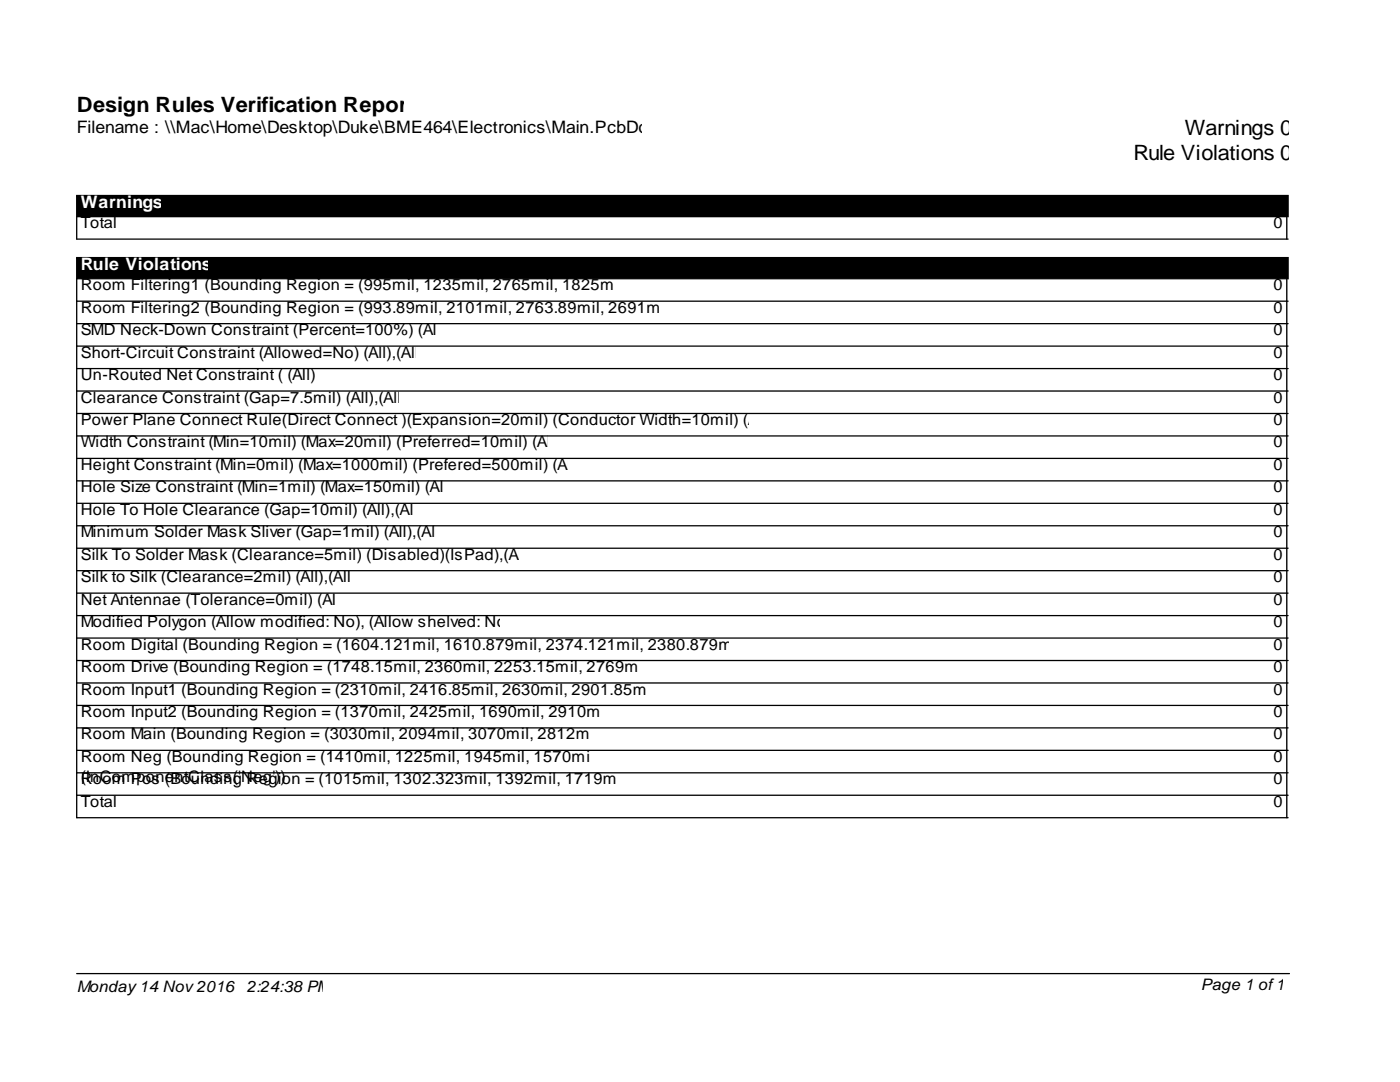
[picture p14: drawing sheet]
<svg xmlns="http://www.w3.org/2000/svg" width="279mm" height="216mm" viewBox="0 0 279 216" stroke-linecap="round" stroke-linejoin="round" font-family="sans-serif">
<defs><g id="words">
<g font-size="4.2">
<text x="15.3" y="22.3">Design Rules Verification Report</text>
<text x="236.5" y="27">Warnings 0</text>
<text x="226.2" y="32">Rule Violations 0</text>
</g>
<text font-size="3.4" x="15.3" y="26.6">Filename : \\Mac\Home\Desktop\Duke\BME464\Electronics\Main.PcbDoc</text>
<g font-size="3.4" fill="#fff">
<text x="16.1" y="41.5">Warnings</text>
<text x="16.1" y="53.9">Rule Violations</text>
</g>
<g font-size="3.2">
<text x="16.1" y="45.5">Total</text>
<text x="254.2" y="45.5">0</text>
<text x="16.1" y="57.9">Room Filtering1 (Bounding Region = (995mil, 1235mil, 2765mil, 1825mil)</text>
<text x="254.2" y="57.9">0</text>
<text x="16.1" y="62.4">Room Filtering2 (Bounding Region = (993.89mil, 2101mil, 2763.89mil, 2691mil)</text>
<text x="254.2" y="62.4">0</text>
<text x="16.1" y="66.9">SMD Neck-Down Constraint (Percent=100%) (All)</text>
<text x="16.1" y="71.4">Short-Circuit Constraint (Allowed=No) (All),(All)</text>
<text x="254.2" y="66.9">0</text>
<text x="254.2" y="71.4">0</text>
<text x="16.1" y="75.8">Un-Routed Net Constraint ( (All) )</text>
<text x="254.2" y="75.8">0</text>
<text x="16.1" y="80.3">Clearance Constraint (Gap=7.5mil) (All),(All)</text>
<text x="254.2" y="80.3">0</text>
<text x="16.1" y="84.8">Power Plane Connect Rule(Direct Connect )(Expansion=20mil) (Conductor Width=10mil) (Air</text>
<text x="16.1" y="89.3">Width Constraint (Min=10mil) (Max=20mil) (Preferred=10mil) (All)</text>
<text x="254.2" y="84.8">0</text>
<text x="254.2" y="89.3">0</text>
<text x="16.1" y="93.8">Height Constraint (Min=0mil) (Max=1000mil) (Prefered=500mil) (All)</text>
<text x="254.2" y="93.8">0</text>
<text x="16.1" y="98.3">Hole Size Constraint (Min=1mil) (Max=150mil) (All)</text>
<text x="254.2" y="98.3">0</text>
<text x="16.1" y="102.7">Hole To Hole Clearance (Gap=10mil) (All),(All)</text>
<text x="16.1" y="107.2">Minimum Solder Mask Sliver (Gap=1mil) (All),(All)</text>
<text x="254.2" y="102.7">0</text>
<text x="254.2" y="107.2">0</text>
<text x="16.1" y="111.7">Silk To Solder Mask (Clearance=5mil) (Disabled)(IsPad),(All)</text>
<text x="254.2" y="111.7">0</text>
<text x="16.1" y="116.2">Silk to Silk (Clearance=2mil) (All),(All)</text>
<text x="254.2" y="116.2">0</text>
<text x="16.1" y="120.7">Net Antennae (Tolerance=0mil) (All)</text>
<text x="16.1" y="125.1">Modified Polygon (Allow modified: No), (Allow shelved: No)</text>
<text x="254.2" y="120.7">0</text>
<text x="254.2" y="125.1">0</text>
<text x="16.1" y="129.6">Room Digital (Bounding Region = (1604.121mil, 1610.879mil, 2374.121mil, 2380.879mil)</text>
<text x="254.2" y="129.6">0</text>
<text x="16.1" y="134.1">Room Drive (Bounding Region = (1748.15mil, 2360mil, 2253.15mil, 2769mil)</text>
<text x="254.2" y="134.1">0</text>
<text x="16.1" y="138.6">Room Input1 (Bounding Region = (2310mil, 2416.85mil, 2630mil, 2901.85mil)</text>
<text x="16.1" y="143.1">Room Input2 (Bounding Region = (1370mil, 2425mil, 1690mil, 2910mil)</text>
<text x="254.2" y="138.6">0</text>
<text x="254.2" y="143.1">0</text>
<text x="16.1" y="147.5">Room Main (Bounding Region = (3030mil, 2094mil, 3070mil, 2812mil)</text>
<text x="254.2" y="147.5">0</text>
<text x="16.1" y="152">Room Neg (Bounding Region = (1410mil, 1225mil, 1945mil, 1570mil)</text>
<text x="16.1" y="156">(InCm ponentCndisg Region = (1015mil, 1302.323mil, 1392mil, 1719mil)</text>
<text x="254.2" y="152">0</text>
<text x="16.1" y="156.5">RooomPos (Boulasn('Neg'))</text>
<text x="16.1" y="161">Total</text>
<text x="254.2" y="156.5">0</text>
<text x="254.2" y="161">0</text>
<text x="15.3" y="197.9">Monday14 Nov2016</text>
<text x="49.2" y="197.9">2:24:38 PM</text>
<text x="239.6" y="197.6">Page 1 of1</text>
</g>
</g></defs>
<path d="M15.3 39h241.8v4.2h-241.8zM15.3 51.4h241.8v4.2h-241.8z" fill="#000" stroke="#000" stroke-width=".26"/>
<g fill="none" stroke="#000" stroke-width=".26">
<path d="M15.3 43.2v4.5h241.8M15.3 55.6v107.6h241.8M256.8 43.2v4.5M256.8 55.6v107.6M15.3 60.1h241.8M15.3 64.6h241.8M15.3 69.1h241.8M15.3 73.5h241.8M15.3 78h241.8M15.3 82.5h241.8M15.3 87h241.8M15.3 91.5h241.8"/>
<path d="M15.3 95.9h241.8M15.3 100.4h241.8M15.3 104.9h241.8M15.3 109.4h241.8M15.3 113.9h241.8M15.3 118.4h241.8M15.3 122.8h241.8M15.3 127.3h241.8M15.3 131.8h241.8M15.3 136.3h241.8M15.3 140.8h241.8M15.3 145.2h241.8"/>
<path d="M15.3 149.7h241.8M15.3 154.2h241.8M15.3 158.7h241.8M15.3 194.3h242"/>
</g>
<use href="#words"/>
</svg>
